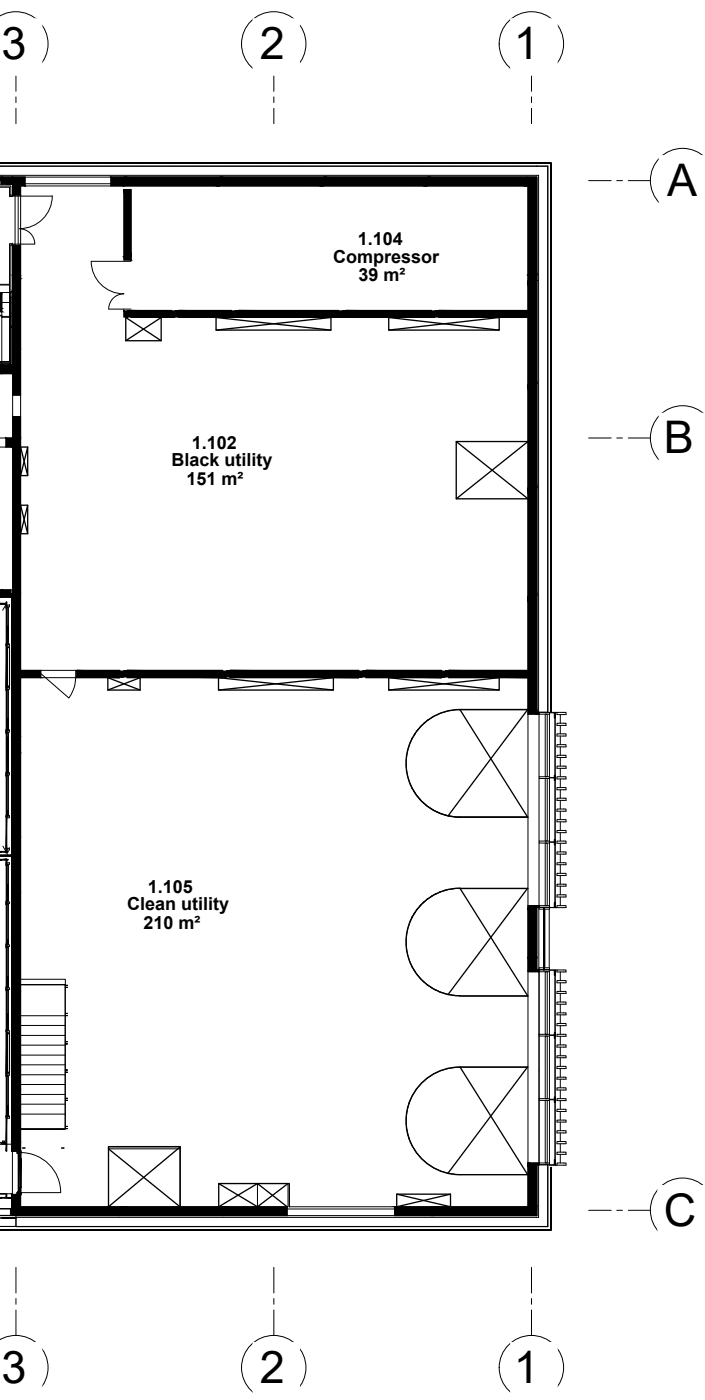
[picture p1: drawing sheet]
<svg xmlns="http://www.w3.org/2000/svg" width="135mm" height="268mm" viewBox="0 0 135 268" stroke-linecap="round" stroke-linejoin="round" font-family="sans-serif">
<defs><g id="words">
<g font-size="8.6">
<text x=".3" y="11.3">3</text>
<text x="49.7" y="11.3">2</text>
<text x="98.3" y="11.3">1</text>
<text x="127.6" y="37.5">A</text>
<text x="127" y="86.8">B</text>
<text x="127" y="234.7">C</text>
<text x=".3" y="264.8">3</text>
<text x="49.7" y="264.8">2</text>
<text x="98.3" y="264.8">1</text>
</g>
<g font-size="3.4">
<text x="68.4" y="46.9">1.104</text>
<text x="63.7" y="50.3">Compressor</text>
<text x="68.5" y="53.9">39 m²</text>
<text x="32.8" y="89.3">Black utility</text>
<text x="36.7" y="85.9">1.102</text>
<text x="35.6" y="92.8">151 m²</text>
<text x="28.2" y="170.9">1.105</text>
<text x="24.3" y="174.3">Clean utility</text>
<text x="27.4" y="177.9">210 m²</text>
</g>
</g></defs>
<!-- layer: A-WALL-PATT -->
<g fill="#000" stroke="#000" stroke-width=".19">
<path d="M.3 233.2h2.8z"/>
<path d="M23.7 36.3l1.4 12.9v-12.9zM23.7 36.3l1.4 12.9h-1.4z"/>
<path d="M23.7 59.5l.6 1.2v-1.2zM23.7 59.5l.6 1.2h-.6z"/>
<path d="M23.7 49.2l1.4 .6v-.6zM23.7 49.2l1.4 .6h-1.4z"/>
<path d="M25.1 59.4l7.7 .1zM25.1 59.4l7.7 .1z"/>
<path d="M24.4 59.5l9 1.2v-1.2zM24.4 59.5l9 1.2h-9z"/>
<path d="M34.2 59.4l10 .1zM34.2 59.4l10 .1z"/>
<path d="M33.5 59.5l11.4 1.2v-1.2zM33.5 59.5l11.4 1.2h-11.4z"/>
<path d="M45.6 59.4l19.2 .1zM45.6 59.4l19.2 .1z"/>
<path d="M45 59.5l20.4 1.2v-1.2zM45 59.5l20.4 1.2h-20.4z"/>
<path d="M66.1 59.4l16.4 .1zM66.1 59.4l16.4 .1z"/>
<path d="M65.5 59.5l17.7 1.2v-1.2zM65.5 59.5l17.7 1.2h-17.7z"/>
<path d="M83.9 59.4l17.1 .1zM83.9 59.4l17.1 .1z"/>
<path d="M83.2 59.5l17.8 1.2v-1.2zM83.2 59.5l17.8 1.2h-17.8z"/>
<path d="M25.1 60.7l7.7 .1zM25.1 60.7l7.7 .1z"/>
<path d="M34.2 60.7l10 .1zM34.2 60.7l10 .1z"/>
<path d="M45 60.7h19.8zM45 60.7h20.4z"/>
<path d="M45.6 60.7l19.2 .1zM45.6 60.7l19.2 .1z"/>
<path d="M65.5 60.7h17zM65.5 60.7h17.7z"/>
<path d="M66.1 60.7l16.4 .1zM66.1 60.7l16.4 .1z"/>
<path d="M83.9 60.7l17.1 .1zM83.9 60.7l17.1 .1z"/>
<path d="M3.9 128.4l3.9 1.4v-1.4zM3.9 128.4l3.9 1.4h-3.9z"/>
<path d="M14.7 128.4l8.2 .1v-.1zM14.7 128.4l8.2 .1h-8.2z"/>
<path d="M14.7 129.6l8.2 .2v-.2zM14.7 129.6l8.2 .2h-8.2z"/>
<path d="M14.7 128.5l8.9 1.1v-1.1zM14.7 128.5l8.9 1.1h-8.9z"/>
<path d="M24.3 128.4l18.3 .1v-.1zM24.3 128.4l18.3 .1h-18.3z"/>
<path d="M24.3 129.6l18.3 .2v-.2zM24.3 129.6l18.3 .2h-18.3z"/>
<path d="M23.6 128.5l19.7 1.1v-1.1zM23.6 128.5l19.7 1.1h-19.7z"/>
<path d="M44 128.4l24.6 .1v-.1zM44 128.4l24.6 .1h-24.6z"/>
<path d="M44 129.6l24.6 .2v-.2zM44 129.6l24.6 .2h-24.6z"/>
<path d="M43.3 128.5l26 1.1v-1.1zM43.3 128.5l26 1.1h-26z"/>
<path d="M70 128.4l14.5 .1v-.1zM70 128.4l14.5 .1h-14.5z"/>
<path d="M70 129.6l14.5 .2v-.2zM70 129.6l14.5 .2h-14.5z"/>
<path d="M69.3 128.5l15.8 1.1v-1.1zM69.3 128.5l15.8 1.1h-15.8z"/>
<path d="M85.8 128.4l15.2 .1v-.1zM85.8 128.4l15.2 .1h-15.2z"/>
<path d="M85.2 128.5l15.8 1.1v-1.1zM85.2 128.5l15.8 1.1h-15.8z"/>
<path d="M85.8 129.6l15.2 .2v-.2zM85.8 129.6l15.2 .2h-15.2z"/>
<path d="M101 136.4l2.1 .3v-.3zM101 136.4l2.1 .3h-2.1z"/>
<path d="M101 173.4l2.1 .3v-.3zM101 173.4l2.1 .3h-2.1z"/>
<path d="M101 185.7l2.1 .4v-.4zM101 185.7l2.1 .4h-2.1z"/>
<path d="M101 222.7l2.1 .3v-.3zM101 222.7l2.1 .3h-2.1z"/>
</g>
<!-- layer: A-WALL -->
<g fill="none" stroke="#000" stroke-width=".19">
<path d="M-.1 31.8h104.9v104.6h-2.1v-102.5h-102.7M0 31.8h104.7v104.6M0 33.6h103v102.8M101 136.7h2.1M103.1 148.7v-12.3h-2.1v37.3h2.1v-12.3M103.1 149.1v11.9M101 173.4h2.1M101 186.1h2.1M0 234.8h3.1zM0 233.2h3.1v1.6M0 233.2h3.1M101 222.7h2.1"/>
<path d="M102.7 223v9.7h-99.6v2.2h101.7v-11.9h-3.8v-37.3h2.1v37.3M103 223v10.1h-99.9M104.7 223v11.8h-101.6"/>
</g>
<!-- layer: A-GENM -->
<g fill="none" stroke="#000" stroke-width=".19">
<path d="M2.4 75.7h1.5v4.1h-1.5zM0 83.9h1.1v1.7h-1.2M105.1 136.4h.9v1.1v-1h-.9M106.1 136.4l.1 1.1zM106.1 137.5v10.9M106.5 136.4h1.8v.4h-1.8zM106.5 138.5h1.8v.4h-1.8zM106.5 136.4h-.3v37.4M107.1 136.8v1.7M107.1 138.9v1.6M105.1 148.9h.9v-.5v1v-.5h-.9M106.1 148.4l.1 1z"/>
<path d="M106.1 149.4v11.3M106.5 140.5h1.8v.4h-1.8zM106.5 142.6h1.8v.4h-1.8zM106.5 144.6h1.8v.4h-1.8zM106.5 146.7h1.8v.4h-1.8zM106.5 148.7h1.8v.4h-1.8zM106.5 150.8h1.8v.4h-1.8zM106.5 152.8h1.8v.4h-1.8zM106.5 154.9h1.8v.4h-1.8zM106.5 156.9h1.8v.5h-1.8zM106.5 159h1.8v.4h-1.8zM107.1 140.9v1.7"/>
<path d="M107.1 143v1.6M107.1 145v1.7M107.1 147.1v1.6M107.1 149.1v1.7M107.1 151.2v1.6M107.1 153.2v1.7M107.1 155.3v1.6M107.1 157.4v1.6M107.1 159.4v1.6M105.1 173.7h.9v-.9v1h-.9M105.1 161.2h.9v-.5v1.1v-.6h-.9M106.1 160.7l.1 1.1z"/>
<path d="M106.1 172.8l.1 1zM106.1 161.8v11M106.2 173.8h.3M106.5 161h1.8v.5h-1.8zM106.5 163.1h1.8v.4h-1.8zM106.5 165.2h1.8v.4h-1.8zM106.5 167.2h1.8v.4h-1.8zM106.5 169.3h1.8v.4h-1.8zM106.5 171.3h1.8v.4h-1.8zM106.5 173.4h1.8v.4h-1.8zM107.1 161.5v1.6M107.1 163.5v1.7"/>
<path d="M107.1 165.6v1.6M107.1 167.6v1.7M107.1 169.7v1.6M107.1 171.7v1.7M105.1 185.7h.9v1v-.9zM105.1 198.2h.9v-.5v1.1v-.6h-.9M106.1 185.7l.1 1zM106.1 197.7l.1 1.1zM106.1 186.7v11M106.1 198.8v11.2M106.5 189.8h1.8v.4h-1.8zM106.5 191.9h1.8v.4h-1.8z"/>
<path d="M106.5 193.9h1.8v.4h-1.8zM106.5 196h1.8v.4h-1.8zM106.5 198h1.8v.4h-1.8zM106.5 185.7h1.8v.4h-1.8zM106.5 187.7h1.8v.5h-1.8zM106.5 185.7h-.3v37.4M107.1 186.1v1.6M107.1 188.2v1.6M107.1 190.2v1.7M107.1 192.3v1.6M107.1 194.3v1.7M107.1 196.4v1.6"/>
<path d="M107.1 198.4v1.7M-.1 219.1h1.3M0 219h.3M.3 218.8h.6v.2h-.6zM.5 218.7v.1M.5 218.8v-.3l.1 .3M.6 218.5h.3v.3h-.3zM.6 219h.6M.9 218.7v.1M1.2 219h.1M105.1 210.5h.9v-.5v1.1v-.5h-.9M106.1 210l.1 1.1z"/>
<path d="M106.1 211.1v10.9M106.5 200.1h1.8v.4h-1.8zM106.5 202.1h1.8v.4h-1.8zM106.5 204.2h1.8v.4h-1.8zM106.5 206.2h1.8v.4h-1.8zM106.5 208.3h1.8v.4h-1.8zM106.5 210.4h1.8v.3h-1.8zM106.5 212.4h1.8v.4h-1.8zM106.5 214.5h1.8v.3h-1.8zM106.5 216.5h1.8v.4h-1.8zM106.5 218.6h1.8v.4h-1.8zM107.1 200.5v1.6"/>
<path d="M107.1 202.5v1.7M107.1 204.6v1.6M107.1 206.6v1.7M107.1 208.7v1.7M107.1 210.7v1.7M107.1 212.8v1.7M107.1 214.8v1.7M107.1 216.9v1.7M107.1 219v1.6M-.1 228.6h1.2zM105 223l1 .1v-1.1v1h-.9M106.1 222l.1 1.1z"/>
<path d="M106.2 223.1h.3M106.5 220.6h1.8v.4h-1.8zM106.5 222.7h1.8v.4h-1.8zM107.1 221v1.7"/>
</g>
<!-- layer: A-GLAZ-CWMG -->
<g fill="none" stroke="#000" stroke-width=".19">
<path d="M1.3 115.9v.3M1.3 116.2h.1M1.3 115.9h.1M1.3 115.9h.5M1.3 116.2h.5M1.8 115.9h.1M1.8 116.2h.1M1.8 115.9v.3M1.3 123.4v.3M1.3 131.7v.2M1.3 139.9v.2M1.3 123.7h.1"/>
<path d="M1.3 123.4h.1M1.3 131.9h.1M1.3 131.7h.1M1.3 139.9h.1M1.3 123.4h.5M1.3 123.7h.5M1.3 131.6h.5M1.3 132h.5M1.3 139.8h.5M1.8 123.4h.1M1.8 123.7h.1M1.8 131.7h.1"/>
<path d="M1.8 131.9h.1M1.8 139.9h.1M1.8 123.4v.3M1.8 131.7v.2M1.8 139.9v.2M103.1 136.4h2v.3h-2zM105.1 136.7v12M1.3 148.1v.2M1.3 156.3v.2M1.3 140.1h.1M1.3 148.3h.1M1.3 148.1h.1"/>
<path d="M1.3 156.5h.1M1.3 156.3h.1M1.3 140.2h.5M1.3 148h.5M1.3 148.4h.5M1.3 156.3h.5M1.3 156.6h.5M1.8 140.1h.1M1.8 148.1h.1M1.8 148.3h.1M1.8 156.3h.1M1.8 156.5h.1"/>
<path d="M1.8 148.1v.2M1.8 156.3v.2M103.1 148.7h2v.4h-2zM105.1 149.1v11.9M1.3 162.5v.2M1.3 165.2v.3M1.3 172.7v.3M1.3 172.7h.5M1.3 173h.1M1.3 172.7h.1M1.3 165.2h.5M1.3 165.5h.5"/>
<path d="M1.3 165.2h.1M1.3 162.7h.1M1.3 162.5h.1M1.3 173h.5M1.3 162.4h.5M1.3 162.8h.5M1.8 173h.1M1.8 162.5h.1M1.8 162.7h.1M1.8 162.5v.2M1.8 165.2v.3M1.8 172.7v.3"/>
<path d="M103 173.7v12M103.1 173.4h2v.3h-2zM103.1 161h2v.4h-2zM103.1 173.7h2v.4h-2zM105 174.1v11.2M105.1 161.4v12M1.3 180.9v.3M1.3 189.1v.3M1.3 197.4v.3M1.3 180.9h.5M1.3 181.2h.5M1.3 180.9h.1"/>
<path d="M1.3 189.1h.5M1.3 189.4h.5M1.3 189.1h.1M1.3 197.4h.5M1.3 197.7h.5M1.3 197.4h.1M1.8 180.9v.3M1.8 189.1v.3M1.8 197.4v.3M103.1 185.7h2v.4h-2zM103.1 198h2v.4h-2zM103.1 185.3h2v.3h-2z"/>
<path d="M103.1 186.1v11.9M103.1 198.4v12M105 185.6v.1M105.1 186.1v11.9M105.1 198.4v12M1.3 205.6v.3M1.3 213.8v.3M1.3 205.9h.5M1.3 205.6h.1M1.3 214.1h.1M1.3 213.8h.1M1.3 205.6h.5"/>
<path d="M1.3 213.8h.5M1.3 214.1h.5M1.8 205.6h.1M1.8 213.8h.1M1.8 214.1h.1M1.8 205.6v.3M1.8 213.8v.3M103.1 210.4h2v.3h-2zM103.1 210.7v12M105.1 210.7v12M103.1 222.7h2v.3h-2z"/>
</g>
<!-- layer: A-GLAZ-CURT -->
<g fill="none" stroke="#000" stroke-width=".19">
<path d="M-.1 31.1h105.4v.1h-1.6v-.1v.1h-2.1v-.1v.1h-2v-.1M3.1 31.1v.1h-2.1v-.1v.1h-1.1M3.1 31.1v.1h2v-.1v.1h2.1v-.1M7.2 31.1v.1h2v-.1v.1h2.1v-.1v.1h2v-.1v.1h2.1v-.1M15.4 31.1v.1h2v-.1v.1h2.1v-.1M19.5 31.1v.1h2.1v-.1v.1h2v-.1M23.6 31.1v.1h2.1v-.1v.1h2v-.1M27.7 31.1v.1h2.1v-.1v.1h2v-.1M31.8 31.1v.1h2.1v-.1M33.9 31.1v.1h2v-.1M35.9 31.1v.1h2.1v-.1M38 31.1v.1h2v-.1"/>
<path d="M40.1 31.1v.1h2v-.1M42.1 31.1v.1h2v-.1M44.2 31.1v.1h2v-.1M46.2 31.1v.1h2l.1-.1v.1h2v-.1M50.3 31.1v.1h2l.1-.1v.1h2v-.1M54.4 31.1v.1h2v-.1M56.5 31.1v.1h2v-.1M58.6 31.1v.1h1.9v-.1M60.6 31.1v.1h2v-.1M62.7 31.1v.1h1.9v-.1M64.7 31.1v.1h2l.1-.1v.1h2v-.1M68.8 31.1v.1h2v-.1"/>
<path d="M70.9 31.1v.1h2v-.1M72.9 31.1v.1h2v-.1M75 31.1v.1h2v-.1M77 31.1v.1h2v-.1M79.1 31.1v.1h2v-.1v.1h2v-.1M83.2 31.1v.1h2v-.1v.1h2.1v-.1M87.3 31.1v.1h2v-.1v.1h2.1v-.1M91.4 31.1v.1h2v-.1v.1h2.1v-.1M95.5 31.1v.1h2v-.1v.1h2.1v-.1M105.5 32.5h-.2v-1.3h.2v105.1h-.2v-1.1h.2h-.2v-2h.2M105.5 32.6h-.2v2h.2h-.2v2h.2M105.5 36.7h-.2v2h.2h-.2v2h.2"/>
<path d="M105.5 40.8h-.2v2h.2h-.2v2h.2M105.5 44.9h-.2v2h.2h-.2v2h.2l-.2 .1v2h.2h-.2v2h.2M105.5 53.1h-.2v2h.2h-.2v2.1h.2M105.5 57.2h-.2v2h.2h-.2v2.1h.2M105.5 61.3h-.2v2h.2M105.5 63.4h-.2v2h.2M105.5 65.4h-.2v2h.2l-.2 .1v2h.2M105.5 69.5h-.2v2h.2M105.5 71.6h-.2v2h.2M105.5 73.6h-.2v2.1h.2M105.5 75.7h-.2v2h.2M105.5 77.7h-.2v2.1h.2"/>
<path d="M105.5 79.8h-.2v2h.2M105.5 81.8h-.2v2.1h.2M105.5 83.9h-.2v2h.2h-.2v2.1h.2M105.5 88h-.2v2h.2M105.5 90h-.2v2.1h.2M105.5 92.1h-.2v2h.2M105.5 94.2h-.2v2h.2M105.5 96.2h-.2v2h.2M105.5 98.3h-.2v2h.2M0 115.5h1.2v.2h-1.2M1.2 116.4l.1 15.4M1.2 116.4l.3-.1h-.3v7h.3"/>
<path d="M1.3 116l-.1-.7 .1 1h.2v7M1.3 116.1l-.1 .3M1.5 116.3l.1 7zM105.5 116.8h-.2v2h.2h-.2v2h.2M105.5 100.3h-.2v2h.2M105.5 102.4h-.2v2h.2h-.2v2h.2M105.5 106.5h-.2v2h.2M105.5 108.5h-.2v2h.2M105.5 110.6h-.2v2h.2M105.5 112.6h-.2v2.1h.2h-.2v2h.2M1.2 139.7h.3h-.2v.6M1.2 132.2l.1 7.8"/>
<path d="M1.2 132.2l.3-.1h-.3v7.6h.3M1.2 123.2l.3 .1h-.2v8.7h.2v7.7M1.3 131.4h.1M1.3 131.8l-.1 .4M1.4 124h.4v7.4h-.4zM1.4 124h-.1h.1M1.5 132l.1 7.7zM1.5 139.7h.1M1.5 123.3h.1M104.3 136.7h.4v12h-.4zM105.5 129.1h-.2v2h.2h-.2v2h.2M105.5 125h-.2v2h.2h-.2v2h.2"/>
<path d="M105.5 120.9h-.2v2h.2h-.2v2h.2M1.2 156.1l.3 .1h-.2l-.1 6.8 .1-6.5M1.2 147.9l.3 .1h-.2v.5h.2v7.7M1.2 140.4l.1 7.8M1.2 148.6l.1 7.8M1.2 148.6l.3-.1h-.3v7.7h.3M1.3 140l-.1 .4M1.3 148.3l-.1 .3M1.5 140.3l.1 7.7zM1.5 148h.1M1.5 140.3h-.3v7.7h.3M1.5 148.5l.1 7.7z"/>
<path d="M1.5 156.2h.1M1.5 140.3l-.3 .1M1.5 140.3v7.7M104.3 149.1h.4v11.9h-.4zM0 163l1.5 .1h-1.5M0 164.6h1.5h-1.5M1.2 172.5l.3 .1h-.2v.5h.2l-.3 .1M1.2 173.2l.1 7.9M1.2 165.7l.1 7.1M1.3 165.3l-.1-.6 .1 .9h.2l-.3 .1M1.3 172.9l-.1 .3M1.3 165.4l-.1 .3"/>
<path d="M1.5 173.1l.1 7.7zM1.5 173.1h.1M1.5 173.1h-.3v7.7h.3M1.5 165.6l.1 7zM1.5 172.6h.1M1.5 165.6h.1M1.5 165.6h-.3v7h.3M1.5 165.6v7M1.5 173.1v7.7M104 173.7v12zM104 173.7h.1v12h-.1zM104.1 174.1v11.2z"/>
<path d="M104.1 174.1h.1v11.2h-.1zM104.3 161.4h.4v12h-.4zM1.2 180.7l.3 .1h-.2v.6h.2h-.3M1.2 188.9l.3 .1h-.2v.6h.2l-.3 .1M1.2 181.4l.1 7.9M1.2 197.1l.3 .1h-.2v8.8h.2l-.3 .1M1.2 189.7l.1 7.8M1.3 197.5v8.2M1.3 181.1l-.1 .3M1.3 189.3l-.1 .4M1.4 197.9h.1M1.4 197.9h.4h-.4v7.4z"/>
<path d="M1.4 197.9v7.4zM1.4 197.9h-.1h.1M1.5 180.8h.1M1.5 181.4l.1 7.6zM1.5 189h.1M1.5 181.4h.1M1.5 181.4h-.3v7.6h.3M1.5 189.6l.1 7.6zM1.5 197.2h.1M1.5 189.6h.1M1.5 189.6h-.3v7.6h.3M1.5 181.4v7.6"/>
<path d="M1.5 189.6v7.6M1.8 197.9h.1M1.8 197.9v7.4M104.3 198.4h.4v12h-.4zM104.3 186.1h.4v11.9h-.4zM1.2 206.1l.1 7.8M1.3 205.7l-.1 .4M1.4 205.3h.1M1.4 205.3h.4h-.4M1.4 205.3h-.1h.1M1.5 206v7.7h-.2l-.1 6.7 .1-6.4M1.5 206l.1 7.7z"/>
<path d="M1.5 206h.1M1.5 206h-.3v7.7h.3l-.3-.1M1.8 205.3h.1M104.3 210.7h.4v12h-.4zM-.1 235.4h1.1v.1v-.1h2.1v.1M-.1 235.5h101.7v-.1h-2v.1M0 229.3h2.2l-2.2 .1M1.2 228.7l.1 .6zM3.1 235.5v-.1h2v.1v-.1h2.1v.1M7.2 235.5v-.1h2v.1v-.1h2.1v.1v-.1h2v.1v-.1h2.1v.1M15.4 235.5v-.1h2v.1v-.1h2.1v.1M19.5 235.5v-.1h2.1v.1v-.1h2v.1"/>
<path d="M23.6 235.5v-.1h2.1v.1v-.1h2v.1M27.7 235.5v-.1h2.1v.1v-.1h2v.1M31.8 235.5v-.1h2.1v.1M33.9 235.5v-.1h2v.1M35.9 235.5v-.1h2.1v.1M38 235.5v-.1h2v.1M40.1 235.5v-.1h2v.1M42.1 235.5v-.1h2v.1M44.2 235.5v-.1h2v.1M46.2 235.5v-.1h2v.1l.1-.1h2v.1M50.3 235.5v-.1h2v.1l.1-.1h2v.1M54.4 235.5v-.1h2v.1"/>
<path d="M56.5 235.5v-.1h2v.1M58.6 235.5v-.1h1.9v.1M60.6 235.5v-.1h2v.1M62.7 235.5v-.1h1.9v.1M64.7 235.5v-.1h2v.1l.1-.1h2v.1M68.8 235.5v-.1h2v.1M70.9 235.5v-.1h2v.1M72.9 235.5v-.1h2v.1M75 235.5v-.1h2v.1M77 235.5v-.1h2v.1M79.1 235.5v-.1h2v.1v-.1h2v.1M83.2 235.5v-.1h2v.1v-.1h2.1v.1"/>
<path d="M87.3 235.5v-.1h2v.1v-.1h2.1v.1M91.4 235.5v-.1h2v.1v-.1h2.1v.1M95.5 235.5v-.1h2v.1v-.1h2.1v.1M101.6 235.4h3.7v.1h-1.6v-.1v.1h-2.1zM105.5 225.6h-.2v-2.1h.2v12h-.2v-1.7h.2h-.2v-2h.2M105.5 225.6h-.2v2h.2h-.2v2.1h.2M105.5 229.7h-.2v2h.2"/>
</g>
<g fill="#000" stroke="#000" stroke-width=".19">
<path d="M1.5 137.5l.1 2.2zM1.5 119.8l.1 3.5zM1.5 141l.1 7zM1.5 155.1l.1 1.1zM1.5 169.2l.1 3.4zM1.5 179.8l.1 1zM1.5 186.9l.1 2.1zM1.5 194l.1 3.2zM1.5 211.6l.1 2.1zM-.1 229.3h.4zM.3 229.3h1.9z"/>
<path d="M-.1 31.1l.4 .1v-.1zM-.1 31.1l.4 .1h-.4z"/>
<path d="M.3 31.1l.7 .1v-.1zM.3 31.1l.7 .1h-.7z"/>
<path d="M1 31.1l2.1 .1v-.1zM1 31.1l2.1 .1h-2.1z"/>
<path d="M3.1 31.1l2 .1v-.1zM3.1 31.1l2 .1h-2z"/>
<path d="M5.1 31.1l2.1 .1v-.1zM5.1 31.1l2.1 .1h-2.1z"/>
<path d="M7.2 31.1l2 .1v-.1zM7.2 31.1l2 .1h-2z"/>
<path d="M9.2 31.1l2.1 .1v-.1zM9.2 31.1l2.1 .1h-2.1z"/>
<path d="M11.3 31.1l2 .1v-.1zM11.3 31.1l2 .1h-2z"/>
<path d="M13.3 31.1l2.1 .1v-.1zM13.3 31.1l2.1 .1h-2.1z"/>
<path d="M15.4 31.1l2 .1v-.1zM15.4 31.1l2 .1h-2z"/>
<path d="M17.4 31.1l2.1 .1v-.1zM17.4 31.1l2.1 .1h-2.1z"/>
<path d="M19.5 31.1l2.1 .1v-.1zM19.5 31.1l2.1 .1h-2.1z"/>
<path d="M21.6 31.1l2 .1v-.1zM21.6 31.1l2 .1h-2z"/>
<path d="M23.6 31.1l2.1 .1v-.1zM23.6 31.1l2.1 .1h-2.1z"/>
<path d="M25.7 31.1l2 .1v-.1zM25.7 31.1l2 .1h-2z"/>
<path d="M27.7 31.1l2.1 .1v-.1zM27.7 31.1l2.1 .1h-2.1z"/>
<path d="M29.8 31.1l2 .1v-.1zM29.8 31.1l2 .1h-2z"/>
<path d="M31.8 31.1l2.1 .1v-.1zM31.8 31.1l2.1 .1h-2.1z"/>
<path d="M33.9 31.1l2 .1v-.1zM33.9 31.1l2 .1h-2z"/>
<path d="M35.9 31.1l2.1 .1v-.1zM35.9 31.1l2.1 .1h-2.1z"/>
<path d="M38 31.1l2 .1v-.1zM38 31.1l2 .1h-2z"/>
<path d="M40.1 31.1l2 .1v-.1zM40.1 31.1l2 .1h-2z"/>
<path d="M42.1 31.1l2 .1v-.1zM42.1 31.1l2 .1h-2z"/>
<path d="M44.2 31.1l2 .1v-.1zM44.2 31.1l2 .1h-2z"/>
<path d="M46.2 31.1l2 .1v-.1zM46.2 31.1l2 .1h-2z"/>
<path d="M48.3 31.1l2 .1v-.1zM48.3 31.1l2 .1h-2z"/>
<path d="M50.3 31.1l2 .1v-.1zM50.3 31.1l2 .1h-2z"/>
<path d="M52.4 31.1l2 .1v-.1zM52.4 31.1l2 .1h-2z"/>
<path d="M54.4 31.1l2 .1v-.1zM54.4 31.1l2 .1h-2z"/>
<path d="M56.5 31.1l2 .1v-.1zM56.5 31.1l2 .1h-2z"/>
<path d="M58.6 31.1l1.9 .1v-.1zM58.6 31.1l1.9 .1h-1.9z"/>
<path d="M60.6 31.1l2 .1v-.1zM60.6 31.1l2 .1h-2z"/>
<path d="M62.7 31.1l1.9 .1v-.1zM62.7 31.1l1.9 .1h-1.9z"/>
<path d="M64.7 31.1l2 .1v-.1zM64.7 31.1l2 .1h-2z"/>
<path d="M66.8 31.1l2 .1v-.1zM66.8 31.1l2 .1h-2z"/>
<path d="M68.8 31.1l2 .1v-.1zM68.8 31.1l2 .1h-2z"/>
<path d="M70.9 31.1l2 .1v-.1zM70.9 31.1l2 .1h-2z"/>
<path d="M72.9 31.1l2 .1v-.1zM72.9 31.1l2 .1h-2z"/>
<path d="M75 31.1l2 .1v-.1zM75 31.1l2 .1h-2z"/>
<path d="M77 31.1l2 .1v-.1zM77 31.1l2 .1h-2z"/>
<path d="M79.1 31.1l2 .1v-.1zM79.1 31.1l2 .1h-2z"/>
<path d="M81.1 31.1l2 .1v-.1zM81.1 31.1l2 .1h-2z"/>
<path d="M83.2 31.1l2 .1v-.1zM83.2 31.1l2 .1h-2z"/>
<path d="M85.2 31.1l2.1 .1v-.1zM85.2 31.1l2.1 .1h-2.1z"/>
<path d="M87.3 31.1l2 .1v-.1zM87.3 31.1l2 .1h-2z"/>
<path d="M89.3 31.1l2.1 .1v-.1zM89.3 31.1l2.1 .1h-2.1z"/>
<path d="M91.4 31.1l2 .1v-.1zM91.4 31.1l2 .1h-2z"/>
<path d="M93.4 31.1l2.1 .1v-.1zM93.4 31.1l2.1 .1h-2.1z"/>
<path d="M95.5 31.1l2 .1v-.1zM95.5 31.1l2 .1h-2z"/>
<path d="M97.5 31.1l2.1 .1v-.1zM97.5 31.1l2.1 .1h-2.1z"/>
<path d="M99.6 31.1l2 .1v-.1zM99.6 31.1l2 .1h-2z"/>
<path d="M101.6 31.1l2.1 .1v-.1zM101.6 31.1l2.1 .1h-2.1z"/>
<path d="M103.7 31.1l1.6 .1v-.1zM103.7 31.1l1.6 .1h-1.6z"/>
<path d="M105.3 31.2l.2 1.3v-1.3zM105.3 31.2l.2 1.3h-.2z"/>
<path d="M105.3 32.6l.2 .6v-.6zM105.3 32.6l.2 .6h-.2z"/>
<path d="M105.3 33.2l.2 1.4v-1.4zM105.3 33.2l.2 1.4h-.2z"/>
<path d="M105.3 34.6l.2 .7v-.7zM105.3 34.6l.2 .7h-.2z"/>
<path d="M105.3 35.3l.2 1.3v-1.3zM105.3 35.3l.2 1.3h-.2z"/>
<path d="M105.3 36.7l.2 .6v-.6zM105.3 36.7l.2 .6h-.2z"/>
<path d="M105.3 37.3l.2 1.4v-1.4zM105.3 37.3l.2 1.4h-.2z"/>
<path d="M105.3 38.7l.2 .7v-.7zM105.3 38.7l.2 .7h-.2z"/>
<path d="M105.3 39.4l.2 1.3v-1.3zM105.3 39.4l.2 1.3h-.2z"/>
<path d="M105.3 40.8l.2 .6v-.6zM105.3 40.8l.2 .6h-.2z"/>
<path d="M105.3 41.4l.2 1.4v-1.4zM105.3 41.4l.2 1.4h-.2z"/>
<path d="M105.3 42.8l.2 .7v-.7zM105.3 42.8l.2 .7h-.2z"/>
<path d="M105.3 43.5l.2 1.3v-1.3zM105.3 43.5l.2 1.3h-.2z"/>
<path d="M105.3 44.9l.2 .7v-.7zM105.3 44.9l.2 .7h-.2z"/>
<path d="M105.3 45.6l.2 1.3v-1.3zM105.3 45.6l.2 1.3h-.2z"/>
<path d="M105.3 46.9l.2 .7v-.7zM105.3 46.9l.2 .7h-.2z"/>
<path d="M105.3 47.6l.2 1.3v-1.3zM105.3 47.6l.2 1.3h-.2z"/>
<path d="M105.3 49l.2 .7v-.7zM105.3 49l.2 .7h-.2z"/>
<path d="M105.3 49.7l.2 1.3v-1.3zM105.3 49.7l.2 1.3h-.2z"/>
<path d="M105.3 51l.2 .7v-.7zM105.3 51l.2 .7h-.2z"/>
<path d="M105.3 51.7l.2 1.3v-1.3zM105.3 51.7l.2 1.3h-.2z"/>
<path d="M105.3 53.1l.2 .7v-.7zM105.3 53.1l.2 .7h-.2z"/>
<path d="M105.3 53.8l.2 1.3v-1.3zM105.3 53.8l.2 1.3h-.2z"/>
<path d="M105.3 55.1l.2 .7v-.7zM105.3 55.1l.2 .7h-.2z"/>
<path d="M105.3 55.8l.2 1.4v-1.4zM105.3 55.8l.2 1.4h-.2z"/>
<path d="M105.3 57.2l.2 .7v-.7zM105.3 57.2l.2 .7h-.2z"/>
<path d="M105.3 57.9l.2 1.3v-1.3zM105.3 57.9l.2 1.3h-.2z"/>
<path d="M105.3 59.2l.2 .7v-.7zM105.3 59.2l.2 .7h-.2z"/>
<path d="M105.3 59.9l.2 1.4v-1.4zM105.3 59.9l.2 1.4h-.2z"/>
<path d="M105.3 61.3l.2 .7v-.7zM105.3 61.3l.2 .7h-.2z"/>
<path d="M105.3 62l.2 1.3v-1.3zM105.3 62l.2 1.3h-.2z"/>
<path d="M105.3 63.4l.2 .6v-.6zM105.3 63.4l.2 .6h-.2z"/>
<path d="M105.3 64l.2 1.4v-1.4zM105.3 64l.2 1.4h-.2z"/>
<path d="M105.3 65.4l.2 .7v-.7zM105.3 65.4l.2 .7h-.2z"/>
<path d="M105.3 66.1l.2 1.3v-1.3zM105.3 66.1l.2 1.3h-.2z"/>
<path d="M105.3 67.5l.2 .6v-.6zM105.3 67.5l.2 .6h-.2z"/>
<path d="M105.3 68.1l.2 1.4v-1.4zM105.3 68.1l.2 1.4h-.2z"/>
<path d="M105.3 69.5l.2 .7v-.7zM105.3 69.5l.2 .7h-.2z"/>
<path d="M105.3 70.2l.2 1.3v-1.3zM105.3 70.2l.2 1.3h-.2z"/>
<path d="M105.3 71.6l.2 .7v-.7zM105.3 71.6l.2 .7h-.2z"/>
<path d="M105.3 72.3l.2 1.3v-1.3zM105.3 72.3l.2 1.3h-.2z"/>
<path d="M105.3 73.6l.2 .7v-.7zM105.3 73.6l.2 .7h-.2z"/>
<path d="M105.3 74.3l.2 1.4v-1.4zM105.3 74.3l.2 1.4h-.2z"/>
<path d="M105.3 75.7l.2 .7v-.7zM105.3 75.7l.2 .7h-.2z"/>
<path d="M105.3 76.4l.2 1.3v-1.3zM105.3 76.4l.2 1.3h-.2z"/>
<path d="M105.3 77.7l.2 .7v-.7zM105.3 77.7l.2 .7h-.2z"/>
<path d="M105.3 78.4l.2 1.4v-1.4zM105.3 78.4l.2 1.4h-.2z"/>
<path d="M105.3 79.8l.2 .7v-.7zM105.3 79.8l.2 .7h-.2z"/>
<path d="M105.3 80.5l.2 1.3v-1.3zM105.3 80.5l.2 1.3h-.2z"/>
<path d="M105.3 81.8l.2 .7v-.7zM105.3 81.8l.2 .7h-.2z"/>
<path d="M105.3 82.5l.2 1.4v-1.4zM105.3 82.5l.2 1.4h-.2z"/>
<path d="M105.3 83.9l.2 .7v-.7zM105.3 83.9l.2 .7h-.2z"/>
<path d="M105.3 84.6l.2 1.3v-1.3zM105.3 84.6l.2 1.3h-.2z"/>
<path d="M105.3 85.9l.2 .7v-.7zM105.3 85.9l.2 .7h-.2z"/>
<path d="M105.3 86.6l.2 1.4v-1.4zM105.3 86.6l.2 1.4h-.2z"/>
<path d="M105.3 88l.2 .7v-.7zM105.3 88l.2 .7h-.2z"/>
<path d="M105.3 88.7l.2 1.3v-1.3zM105.3 88.7l.2 1.3h-.2z"/>
<path d="M105.3 90l.2 .7v-.7zM105.3 90l.2 .7h-.2z"/>
<path d="M105.3 90.7l.2 1.4v-1.4zM105.3 90.7l.2 1.4h-.2z"/>
<path d="M105.3 92.1l.2 .7v-.7zM105.3 92.1l.2 .7h-.2z"/>
<path d="M105.3 92.8l.2 1.3v-1.3zM105.3 92.8l.2 1.3h-.2z"/>
<path d="M105.3 94.2l.2 .6v-.6zM105.3 94.2l.2 .6h-.2z"/>
<path d="M105.3 94.8l.2 1.4v-1.4zM105.3 94.8l.2 1.4h-.2z"/>
<path d="M105.3 96.2l.2 .7v-.7zM105.3 96.2l.2 .7h-.2z"/>
<path d="M105.3 96.9l.2 1.3v-1.3zM105.3 96.9l.2 1.3h-.2z"/>
<path d="M105.3 98.3l.2 .6v-.6zM105.3 98.3l.2 .6h-.2z"/>
<path d="M105.3 98.9l.2 1.4v-1.4zM105.3 98.9l.2 1.4h-.2z"/>
<path d="M-.1 115.5v.2h.4zM-.1 115.5h.4v.2z"/>
<path d="M.3 115.5v.2h.9zM.3 115.5h.9v.2z"/>
<path d="M1.2 116.1v.3zM1.2 116.1v.3z"/>
<path d="M1.3 115.3l-.1 .7zM1.2 115.3v.7z"/>
<path d="M1.3 116.1l-.1 .2zM1.2 116.1v.2z"/>
<path d="M105.3 118.8l.2 2v-2zM105.3 118.8l.2 2h-.2z"/>
<path d="M105.3 100.3l.2 .7v-.7zM105.3 100.3l.2 .7h-.2z"/>
<path d="M105.3 101l.2 1.3v-1.3zM105.3 101l.2 1.3h-.2z"/>
<path d="M105.3 102.4l.2 .6v-.6zM105.3 102.4l.2 .6h-.2z"/>
<path d="M105.3 103l.2 1.4v-1.4zM105.3 103l.2 1.4h-.2z"/>
<path d="M105.3 104.4l.2 .7v-.7zM105.3 104.4l.2 .7h-.2z"/>
<path d="M105.3 105.1l.2 1.3v-1.3zM105.3 105.1l.2 1.3h-.2z"/>
<path d="M105.3 106.5l.2 .6v-.6zM105.3 106.5l.2 .6h-.2z"/>
<path d="M105.3 107.1l.2 1.4v-1.4zM105.3 107.1l.2 1.4h-.2z"/>
<path d="M105.3 108.5l.2 .7v-.7zM105.3 108.5l.2 .7h-.2z"/>
<path d="M105.3 109.2l.2 1.3v-1.3zM105.3 109.2l.2 1.3h-.2z"/>
<path d="M105.3 110.6l.2 .7v-.7zM105.3 110.6l.2 .7h-.2z"/>
<path d="M105.3 111.3l.2 1.3v-1.3zM105.3 111.3l.2 1.3h-.2z"/>
<path d="M105.3 112.6l.2 .7v-.7zM105.3 112.6l.2 .7h-.2z"/>
<path d="M105.3 113.3l.2 1.4v-1.4zM105.3 113.3l.2 1.4h-.2z"/>
<path d="M105.3 114.7l.2 .7v-.7zM105.3 114.7l.2 .7h-.2z"/>
<path d="M105.3 115.4l.2 1.3v-1.3zM105.3 115.4l.2 1.3h-.2z"/>
<path d="M105.3 116.8l.2 .6v-.6zM105.3 116.8l.2 .6h-.2z"/>
<path d="M105.3 117.4l.2 1.4v-1.4zM105.3 117.4l.2 1.4h-.2z"/>
<path d="M1.2 139.7v.3zM1.2 139.7v.3z"/>
<path d="M1.2 131.8v.4zM1.2 131.8v.4z"/>
<path d="M1.2 123.2v.4zM1.2 123.2v.4z"/>
<path d="M1.3 123.6l-.1 8.2zM1.2 123.6v8.2z"/>
<path d="M1.3 139.7l-.1 .3zM1.2 139.7v.3z"/>
<path d="M1.3 131.8l-.1 .3zM1.2 131.8v.3z"/>
<path d="M1.3 123.3l-.1 .3zM1.2 123.3v.3z"/>
<path d="M105.3 135.2l.2 1.1v-1.1zM105.3 135.2l.2 1.1h-.2z"/>
<path d="M105.3 133.2l.2 2v-2zM105.3 133.2l.2 2h-.2z"/>
<path d="M105.3 131.1l.2 2v-2zM105.3 131.1l.2 2h-.2z"/>
<path d="M105.3 129.1l.2 2v-2zM105.3 129.1l.2 2h-.2z"/>
<path d="M105.3 127l.2 2v-2zM105.3 127l.2 2h-.2z"/>
<path d="M105.3 125l.2 2v-2zM105.3 125l.2 2h-.2z"/>
<path d="M105.3 122.9l.2 2v-2zM105.3 122.9l.2 2h-.2z"/>
<path d="M105.3 120.9l.2 2v-2zM105.3 120.9l.2 2h-.2z"/>
<path d="M1.2 147.9v.3zM1.2 147.9v.3z"/>
<path d="M1.2 140v.4zM1.2 140v.4z"/>
<path d="M1.2 156.1v.3zM1.2 156.1v.3z"/>
<path d="M1.2 148.3v.3zM1.2 148.3v.3z"/>
<path d="M1.3 148l-.1 .2zM1.2 148v.2z"/>
<path d="M1.3 140l-.1 .3zM1.2 140v.3z"/>
<path d="M1.3 156.2l-.1 .2zM1.2 156.2v.2z"/>
<path d="M1.3 148.3l-.1 .2zM1.2 148.3v.2z"/>
<path d="M-.1 164.6h.4zM-.1 164.6h.4z"/>
<path d="M-.1 163l.4 .1zM-.1 163l.4 .1z"/>
<path d="M.3 164.6h1.2zM.3 164.6h1.2z"/>
<path d="M1.2 172.9v.3zM1.2 172.9v.3z"/>
<path d="M1.2 172.5v.3zM1.2 172.5v.3z"/>
<path d="M1.2 165.4v.3zM1.2 165.4v.3z"/>
<path d="M1.3 156.5l-.1 6.1zM1.2 156.5v6.1z"/>
<path d="M1.3 164.7l-.1 .6zM1.2 164.7v.6z"/>
<path d="M1.3 172.9l-.1 .2zM1.2 172.9v.2z"/>
<path d="M1.3 162.6l-.1 .4zM1.2 162.6v.4z"/>
<path d="M1.3 172.6l-.1 .2zM1.2 172.6v.2z"/>
<path d="M1.3 165.4l-.1 .2zM1.2 165.4v.2z"/>
<path d="M.3 163l1.2 .1zM.3 163l1.2 .1z"/>
<path d="M1.2 180.7v.4zM1.2 180.7v.4z"/>
<path d="M1.2 188.9v.4zM1.2 188.9v.4z"/>
<path d="M1.2 181.1v.3zM1.2 181.1v.3z"/>
<path d="M1.2 197.1v.4zM1.2 197.1v.4z"/>
<path d="M1.2 189.3v.4zM1.2 189.3v.4z"/>
<path d="M1.3 180.8l-.1 .3zM1.2 180.8v.3z"/>
<path d="M1.3 189l-.1 .3zM1.2 189v.3z"/>
<path d="M1.3 181.1l-.1 .3zM1.2 181.1v.3z"/>
<path d="M1.3 197.2l-.1 .3zM1.2 197.2v.3z"/>
<path d="M1.3 189.3l-.1 .3zM1.2 189.3v.3z"/>
<path d="M1.2 213.6v.3zM1.2 213.6v.3z"/>
<path d="M1.2 205.7v.4zM1.2 205.7v.4z"/>
<path d="M1.3 197.5l-.1 8.2zM1.2 197.5v8.2z"/>
<path d="M1.3 214l-.1 5zM1.2 214v5z"/>
<path d="M1.3 213.7l-.1 .2zM1.2 213.7v.2z"/>
<path d="M1.3 205.7l-.1 .3zM1.2 205.7v.3z"/>
<path d="M-.1 235.4l.4 .1v-.1zM-.1 235.4l.4 .1h-.4z"/>
<path d="M-.1 229.3l.4 .1zM-.1 229.3l.4 .1z"/>
<path d="M.3 235.4l.7 .1v-.1zM.3 235.4l.7 .1h-.7z"/>
<path d="M1.3 219l-.1 1.4zM1.2 219v1.4z"/>
<path d="M1.3 228.7l-.1 .6zM1.2 228.7v.6z"/>
<path d="M.3 229.3l1.9 .1zM.3 229.3l1.9 .1z"/>
<path d="M1 235.4l2.1 .1v-.1zM1 235.4l2.1 .1h-2.1z"/>
<path d="M3.1 235.4l2 .1v-.1zM3.1 235.4l2 .1h-2z"/>
<path d="M5.1 235.4l2.1 .1v-.1zM5.1 235.4l2.1 .1h-2.1z"/>
<path d="M7.2 235.4l2 .1v-.1zM7.2 235.4l2 .1h-2z"/>
<path d="M9.2 235.4l2.1 .1v-.1zM9.2 235.4l2.1 .1h-2.1z"/>
<path d="M11.3 235.4l2 .1v-.1zM11.3 235.4l2 .1h-2z"/>
<path d="M13.3 235.4l2.1 .1v-.1zM13.3 235.4l2.1 .1h-2.1z"/>
<path d="M15.4 235.4l2 .1v-.1zM15.4 235.4l2 .1h-2z"/>
<path d="M17.4 235.4l2.1 .1v-.1zM17.4 235.4l2.1 .1h-2.1z"/>
<path d="M19.5 235.4l2.1 .1v-.1zM19.5 235.4l2.1 .1h-2.1z"/>
<path d="M21.6 235.4l2 .1v-.1zM21.6 235.4l2 .1h-2z"/>
<path d="M23.6 235.4l2.1 .1v-.1zM23.6 235.4l2.1 .1h-2.1z"/>
<path d="M25.7 235.4l2 .1v-.1zM25.7 235.4l2 .1h-2z"/>
<path d="M27.7 235.4l2.1 .1v-.1zM27.7 235.4l2.1 .1h-2.1z"/>
<path d="M29.8 235.4l2 .1v-.1zM29.8 235.4l2 .1h-2z"/>
<path d="M31.8 235.4l2.1 .1v-.1zM31.8 235.4l2.1 .1h-2.1z"/>
<path d="M33.9 235.4l2 .1v-.1zM33.9 235.4l2 .1h-2z"/>
<path d="M35.9 235.4l2.1 .1v-.1zM35.9 235.4l2.1 .1h-2.1z"/>
<path d="M38 235.4l2 .1v-.1zM38 235.4l2 .1h-2z"/>
<path d="M40.1 235.4l2 .1v-.1zM40.1 235.4l2 .1h-2z"/>
<path d="M42.1 235.4l2 .1v-.1zM42.1 235.4l2 .1h-2z"/>
<path d="M44.2 235.4l2 .1v-.1zM44.2 235.4l2 .1h-2z"/>
<path d="M46.2 235.4l2 .1v-.1zM46.2 235.4l2 .1h-2z"/>
<path d="M48.3 235.4l2 .1v-.1zM48.3 235.4l2 .1h-2z"/>
<path d="M50.3 235.4l2 .1v-.1zM50.3 235.4l2 .1h-2z"/>
<path d="M52.4 235.4l2 .1v-.1zM52.4 235.4l2 .1h-2z"/>
<path d="M54.4 235.4l2 .1v-.1zM54.4 235.4l2 .1h-2z"/>
<path d="M56.5 235.4l2 .1v-.1zM56.5 235.4l2 .1h-2z"/>
<path d="M58.6 235.4l1.9 .1v-.1zM58.6 235.4l1.9 .1h-1.9z"/>
<path d="M60.6 235.4l2 .1v-.1zM60.6 235.4l2 .1h-2z"/>
<path d="M62.7 235.4l1.9 .1v-.1zM62.7 235.4l1.9 .1h-1.9z"/>
<path d="M64.7 235.4l2 .1v-.1zM64.7 235.4l2 .1h-2z"/>
<path d="M66.8 235.4l2 .1v-.1zM66.8 235.4l2 .1h-2z"/>
<path d="M68.8 235.4l2 .1v-.1zM68.8 235.4l2 .1h-2z"/>
<path d="M70.9 235.4l2 .1v-.1zM70.9 235.4l2 .1h-2z"/>
<path d="M72.9 235.4l2 .1v-.1zM72.9 235.4l2 .1h-2z"/>
<path d="M75 235.4l2 .1v-.1zM75 235.4l2 .1h-2z"/>
<path d="M77 235.4l2 .1v-.1zM77 235.4l2 .1h-2z"/>
<path d="M79.1 235.4l2 .1v-.1zM79.1 235.4l2 .1h-2z"/>
<path d="M81.1 235.4l2 .1v-.1zM81.1 235.4l2 .1h-2z"/>
<path d="M83.2 235.4l2 .1v-.1zM83.2 235.4l2 .1h-2z"/>
<path d="M85.2 235.4l2.1 .1v-.1zM85.2 235.4l2.1 .1h-2.1z"/>
<path d="M87.3 235.4l2 .1v-.1zM87.3 235.4l2 .1h-2z"/>
<path d="M89.3 235.4l2.1 .1v-.1zM89.3 235.4l2.1 .1h-2.1z"/>
<path d="M91.4 235.4l2 .1v-.1zM91.4 235.4l2 .1h-2z"/>
<path d="M93.4 235.4l2.1 .1v-.1zM93.4 235.4l2.1 .1h-2.1z"/>
<path d="M95.5 235.4l2 .1v-.1zM95.5 235.4l2 .1h-2z"/>
<path d="M97.5 235.4l2.1 .1v-.1zM97.5 235.4l2.1 .1h-2.1z"/>
<path d="M99.6 235.4l2 .1v-.1zM99.6 235.4l2 .1h-2z"/>
<path d="M101.6 235.4l2.1 .1v-.1zM101.6 235.4l2.1 .1h-2.1z"/>
<path d="M103.7 235.4l1.6 .1v-.1zM103.7 235.4l1.6 .1h-1.6z"/>
<path d="M105.3 233.8l.2 1.7v-1.7zM105.3 233.8l.2 1.7h-.2z"/>
<path d="M105.3 223.5l.2 2.1v-2.1zM105.3 223.5l.2 2.1h-.2z"/>
<path d="M105.3 225.6l.2 2v-2zM105.3 225.6l.2 2h-.2z"/>
<path d="M105.3 227.6l.2 2.1v-2.1zM105.3 227.6l.2 2.1h-.2z"/>
<path d="M105.3 229.7l.2 2v-2zM105.3 229.7l.2 2h-.2z"/>
<path d="M105.3 231.8l.2 2v-2zM105.3 231.8l.2 2h-.2z"/>
</g>
<!-- layer: A-PART -->
<g fill="#000" stroke="#000" stroke-width=".19">
<path d="M-.1 33.9l.4 .6v-.6zM-.1 33.9l.4 .6h-.4z"/>
<path d="M.2 34.5l.1 .8v-.8zM.2 34.5l.1 .8h-.1z"/>
<path d="M.3 34.6h.4zM.3 34.6h.4z"/>
<path d="M.3 34.5h.4zM.3 34.5l.4 .1z"/>
<path d="M.3 34.6h.4zM.3 34.6h.4z"/>
<path d="M.3 33.9l2 .6v-.6zM.3 33.9l2 .6h-2z"/>
<path d="M.8 34.5h1.5zM.8 34.5h1.5z"/>
<path d="M.8 34.5l1.5 .1zM.8 34.5l1.5 .1zM.8 34.6h1.5zM.8 34.6h1.5z"/>
<path d="M.8 34.6h1.5zM.7 34.6h1.6z"/>
<path d="M.3 34.6l2 .5v-.5zM.3 34.6l2 .5h-2z"/>
<path d="M.3 35.1l2 .2v-.2zM.3 35.1l2 .2h-2z"/>
<path d="M2.4 35.7l1.5 1.6v-1.6zM2.4 35.7l1.5 1.6h-1.5z"/>
<path d="M2.4 33.9l2.4 1.7v-1.7zM2.4 33.9l2.4 1.7h-2.4z"/>
<path d="M21.2 33.9l2.4 1.7v-1.7zM21.2 33.9l2.4 1.7h-2.4z"/>
<path d="M23.8 33.9l18.2 1.7v-1.7zM23.8 33.9l18.2 1.7h-18.2z"/>
<path d="M42.1 33.9l19.7 1.7v-1.7zM42.1 33.9l19.7 1.7h-19.7z"/>
<path d="M61.9 33.9l19.8 1.7v-1.7zM61.9 33.9l19.8 1.7h-19.8z"/>
<path d="M81.8 33.9l19 1.7v-1.7zM81.8 33.9l19 1.7h-19z"/>
<path d="M101 33.9l1.7 18.8v-18.8zM101 33.9l1.7 18.8h-1.7z"/>
<path d="M2.4 47l1.5 5.7v-5.7zM2.4 47l1.5 5.7h-1.5z"/>
<path d="M2.4 52.7l1.5 .6v-.6zM2.4 52.7l1.5 .6h-1.5z"/>
<path d="M2.4 53.5l1.5 13.3v-13.3zM2.4 53.5l1.5 13.3h-1.5z"/>
<path d="M101 53.8l1.7 19.7v-19.7zM101 53.8l1.7 19.7h-1.7z"/>
<path d="M101 52.7l1.7 1v-1zM101 52.7l1.7 1h-1.7z"/>
<path d="M-.1 69.9l.4 1.6v-1.6zM-.1 69.9l.4 1.6h-.4z"/>
<path d="M.3 69.9l2 .5v-.5zM.3 69.9l2 .5h-2z"/>
<path d="M.3 70.4l2 1.1v-1.1zM.3 70.4l2 1.1h-2z"/>
<path d="M2.4 66.9l1.5 8.8v-8.8zM2.4 66.9l1.5 8.8h-1.5z"/>
<path d="M2.4 79.8l1.5 3.9v-3.9zM2.4 79.8l1.5 3.9h-1.5z"/>
<path d="M101 73.7l1.7 19.7v-19.7zM101 73.7l1.7 19.7h-1.7z"/>
<path d="M1.1 83.9l1.2 1.7v-1.7zM1.1 83.9l1.2 1.7h-1.2z"/>
<path d="M2.4 83.8l1.5 17.2v-17.2zM2.4 83.8l1.5 17.2h-1.5z"/>
<path d="M101 93.5l1.7 20.5v-20.5zM101 93.5l1.7 20.5h-1.7z"/>
<path d="M-.1 112.9l.4 1.4v-1.4zM-.1 112.9l.4 1.4h-.4z"/>
<path d="M.3 112.9l1.8 1.4v-1.4zM.3 112.9l1.8 1.4h-1.8z"/>
<path d="M2.4 101.2l1.5 12.4v-12.4zM2.4 101.2l1.5 12.4h-1.5z"/>
<path d="M2.2 113.7l1.7 16.1v-16.1zM2.2 113.7l1.7 16.1h-1.7z"/>
<path d="M101 114.2l1.7 22.1v-22.1zM101 114.2l1.7 22.1h-1.7z"/>
<path d="M2.2 130l1.7 11v-11zM2.2 130l1.7 11h-1.7z"/>
<path d="M2.2 144.2l1.7 16v-16zM2.2 144.2l1.7 16h-1.7z"/>
<path d="M2.2 141l1.7 3.1v-3.1zM2.2 141l1.7 3.1h-1.7z"/>
<path d="M2.2 171.1l1.7 18.8v-18.8zM2.2 171.1l1.7 18.8h-1.7z"/>
<path d="M2.2 160.4l1.7 10.5v-10.5zM2.2 160.4l1.7 10.5h-1.7z"/>
<path d="M101 173.8l1.7 9.6v-9.6zM101 173.8l1.7 9.6h-1.7z"/>
<path d="M2.2 190l1.7 18.6v-18.6zM2.2 190l1.7 18.6h-1.7z"/>
<path d="M101 183.4l1.7 2.2v-2.2zM101 183.4l1.7 2.2h-1.7z"/>
<path d="M2.2 208.8l1.7 9.9v-9.9zM2.2 208.8l1.7 9.9h-1.7z"/>
<path d="M2.2 218.7l1.7 1.7v-1.7zM2.2 218.7l1.7 1.7h-1.7z"/>
<path d="M2.2 228.7l1.7 2.2v-2.2zM2.2 228.7l1.7 2.2h-1.7z"/>
<path d="M2.2 231.1l20.7 1.6v-1.6zM2.2 231.1l20.7 1.6h-20.7z"/>
<path d="M23 231.1l19.7 1.6v-1.6zM23 231.1l19.7 1.6h-19.7z"/>
<path d="M42.8 231.1l12.1 1.6v-1.6zM42.8 231.1l12.1 1.6h-12.1z"/>
<path d="M75.4 231.1l7 1.6v-1.6zM75.4 231.1l7 1.6h-7z"/>
<path d="M82.6 231.1l20.1 1.6v-1.6zM82.6 231.1l20.1 1.6h-20.1z"/>
<path d="M101 223.1l1.7 7.8v-7.8zM101 223.1l1.7 7.8h-1.7z"/>
</g>
<g fill="none" stroke="#000" stroke-width=".19">
<path d="M-.1 33.9h2.4v1.4h-2.3M-.1 34.5h.3v.8M2.4 35.7h1.5v1.6h-1.5zM2.4 33.9h2.4v1.7h-2.4zM21.2 33.9h2.4v1.7h-2.4zM23.8 33.9h18.2v1.7h-18.2zM42.1 33.9h19.7v1.7h-19.7zM61.9 33.9h19.8v1.7h-19.8zM81.8 33.9h19v1.7h-19zM101 33.9h1.7v19.8h-1.7zM2.4 47h1.5v6.3h-1.5zM2.4 53.5h1.5v13.3h-1.5z"/>
<path d="M101 53.8h1.7v19.7h-1.7zM-.1 69.9h2.4v1.6h-2.3M2.4 75.7v-8.8h1.5v8.8M2.4 79.8v3.9h1.5v-3.9M101 73.7h1.7v19.7h-1.7zM1.1 83.9h1.2v1.7h-1.2M2.4 83.8h1.5v17.2h-1.5zM101 93.5h1.7v20.5h-1.7zM-.1 112.9h2.2v1.4h-2.1M2.2 113.7h1.7v16.1h-1.7zM2.4 101.2h1.5v12.4h-1.5zM101 114.2h1.7v22.1h-1.7z"/>
<path d="M2.2 130h1.7v14.1h-1.7zM2.2 144.2h1.7v16h-1.7zM2.2 171.1h1.7v18.8h-1.7zM2.2 160.4h1.7v10.5h-1.7zM101 173.8h1.7v11.8h-1.7zM2.2 190h1.7v18.6h-1.7zM2.2 208.8h1.7v11.6h-1.7zM2.2 231.1h20.7v1.6h-20.7zM2.2 228.7h1.7v2.2h-1.7zM23 231.1h19.7v1.6h-19.7zM42.8 231.1h12.1v1.6h-12.1zM75.4 231.1h7v1.6h-7z"/>
<path d="M82.6 231.1h20.1v1.6h-20.1zM101 223.1h1.7v7.8h-1.7z"/>
</g>
<!-- layer: A-FLOR -->
<g fill="none" stroke="#000" stroke-width=".19">
<path d="M3.5 35.6v.1M3.5 37.3v9.7M3.9 35.6v.1M3.9 37.3v9.7M4.8 35.2h16.4M4.8 35.6h16.4M23.6 35.2h.2M23.6 35.6h.2M42 35.2h.1M42 35.6h.1M61.8 35.2h.1M61.8 35.6h.1"/>
<path d="M81.7 35.2h.1M81.7 35.6h.1M100.8 35.2h.2M100.8 35.6h.2M3.5 53.3v.2M3.9 53.3v.2M101 53.7v.1M101.4 53.7v.1M2.3 69.9h.1M2.3 71.5h.1M3.5 66.8v.1M3.9 66.8v.1"/>
<path d="M101 73.5v.2M101.4 73.5v.2M2.3 85.6h.1M2.3 83.9h.1M2.4 83.7v.1M3.5 83.7v.1M3.9 83.7v.1M101 93.4v.1M101.4 93.4v.1M2.1 114.3h.1M2.1 112.9h.3M2.4 101v.2"/>
<path d="M2.4 113.6v.1M3.5 101v.2M3.5 113.6v.1M3.9 101v.2M3.9 113.6v.1M101 114v.2M101.4 114v.2M3.5 129.8v.2M3.9 129.8v.2M7.8 128.4h6.9M7.8 129.8h6.9M79.8 139.8l.1-.1-.1 .2"/>
<path d="M79.9 139.7l-.2 .2M80.4 139.2l.1-.2-.2 .2M81.2 138.4l-.2 .1 .2-.1M81.9 137.8l-.1 .1 .1-.1M82.7 137.3l-.1 .1M100.9 135.8l-12.9 .1a10.3 10.3 0 0 0-9.5 6.2M3.5 144.1v.1M3.9 144.1v.1M78.5 142v.1a10.3 10.3 0 0 0 0 8.1 10.4 10.4 0 0 0 9.5 6.2h12.9l-12.9 .1a10.3 10.3 0 0 1-5.9-1.9M78.7 150.6l.2 .5M78.9 141.3l-.1 .1zM78.9 141.2l-.2 .4"/>
<path d="M79.1 151.4l.3 .5M79.4 140.5l-.1 .1zM79.4 140.5l-.2 .2M79.6 152.2l.3 .4M80.1 152.9l.4 .4M80.7 153.5l.5 .4M81.4 154.1l.5 .4M100.9 156.5h.1M3.5 160.2v.2M3.5 170.9v.2M3.9 160.2v.2M3.9 170.9v.2"/>
<path d="M78.5 176.3h.1M78.5 176.3a10.3 10.3 0 0 0 9.5 14.3M78.8 175.7l.1-.3-.2 .4M79.3 174.7l-.1 .2M79.4 174.7l-.3 .3M79.7 174.1l.2-.2-.3 .4M80.5 173.2l-.2 .2M80.5 173.2l-.3 .3M81 172.8l.2-.2-.3 .3M81.7 172.2l.2-.2-.3 .3M82.4 171.7l.3-.2-.4 .2M83.2 171.2l.3-.1-.4 .2"/>
<path d="M84 170.8l.3-.1-.3 .2M84.9 170.5l.3-.1-.4 .1M88 170.1a10.3 10.3 0 0 0-9.5 6.2M100.9 170.1h-12.9M3.9 188.5h.9l-.9 .1M3.9 187.5h8.6v1.1M4.8 188.5h6.9M4.8 188.6h6.9M11.7 188.5l.7 .1zM12.4 188.5h.1M12.5 188.6v27.5M78.5 184.4v.1"/>
<path d="M78.7 184.9l.2 .4M79.1 185.7l.3 .4M79.6 186.5l.3 .3M80.2 187.2l.3 .3M80.9 187.9l.3 .2M81.6 188.5l.3 .2M82.3 189l.4 .2M83.1 189.5l.4 .2M84 189.9l.3 .1M84.8 190.2l.4 .1M88 190.7h13M1.3 219.1h.9"/>
<path d="M3.9 216.2h.1M4 216.2h8.3zM12.3 216.2h.1M20.7 219.6h13.8M34.5 219.6l-.1 11.5M77.7 216l.1 .4M77.8 212.9l-.1 .3M77.9 216.9l.1 .4M78 211.9l-.1 .4M78.2 217.8l.1 .4M78.3 211l-.1 .4M100.9 204.3h-12.9a10.3 10.3 0 0 0-9.5 6.2 10.3 10.3 0 0 0 0 8.2 10.4 10.4 0 0 0 9.5 6.2h13"/>
<path d="M2.4 220.4v8.2h-1.3M3.5 220.4v8.3M3.5 230.9v.2M3.8 220.4v.3M3.8 228.3v.4M3.8 230.9v.2M42.7 231.5h.1M42.7 231.1h.1M49.2 226.6v4.5M54.9 231.5h20.5M55.1 226.6v4.5h-.2M55.3 231.1h20.1"/>
<path d="M82.4 231.5h.2M82.4 231.1h.2M100.9 224.9h.1M101 230.9v.2M101.4 230.9v.2"/>
</g>
<!-- layer: S-BEAM -->
<path d="M-.1 163.8h2.2h-2.1M-.1 163.7h2.3v.2h-2.2M-.1 163.9h1.8M0 163.8l2 .1-.3-.1M0 163.7h2.2M2.1 163.8h.1M3.9 216.2h.1M12.3 216.2h.1M20.7 220h13.7M-.1 232.7h2.1M-.1 231.5h2.1M0 231.4h2" fill="none" stroke="#000" stroke-width=".19"/>
<!-- layer: S-FSTN -->
<g fill="none" stroke="#000" stroke-width=".19">
<path d="M12.5 199.4l.4 .1zM12.5 199.9h.4zM12.5 194l.4 .1zM12.5 194.4l.4 .1zM12.5 188.6l.4 .1zM12.5 189l.4 .1zM12.9 188.6v.1M12.9 189v.1M4.3 219.8h.5zM11.8 219.8h.4zM12.5 215.6l.4 .1zM12.5 216.1h.4z"/>
<path d="M12.5 210.3h.4zM12.5 210.7h.4zM12.5 204.9h.4zM12.5 205.3h.4zM12.9 205.3h.1M12.9 215.6v.1M2 231.4l.1 1.3z"/>
<circle cx=".7" cy="34.6" r=".06"/>
</g>
<!-- layer: A-DOOR -->
<g fill="none" stroke="#000" stroke-width=".19">
<path d="M2.4 37.6h7.6M10 37.5a6.3 6.3 0 0 1-6.2 6.3 2.9 2.9 0 0 1 2.9 2.9M2.4 46.7h4.3M17.4 50h7.7M17.4 50a6.2 6.2 0 0 0 6.3 6.3 2.9 2.9 0 0 0-2.9 2.9M20.8 59.2h4.3M14.5 128.4a7.2 7.2 0 0 1-1.3 5.2l-5.3-4.6M3.3 220.5v.4l.6-.2 .1-.4v.4l-.7 .2zM3.3 228.3l.7 .1v.4l-.1-.4-.6-.1v.3zM3.3 220.5h.1M3.3 228.6h.1M3.3 220.7h.6"/>
<path d="M3.6 220.7h.4v1.1h-.4zM3.6 227.3h.4v1h-.4zM3.6 221.8v5.5zM3.9 221.8l.1 5.5zM3.9 220.3h.1M3.9 228.8h.1M4 220.7a7.6 7.6 0 0 1 7.6 7.6h-7.6"/>
</g>
<!-- layer: 3 -->
<g fill="none" stroke="#000" stroke-width=".25">
<path d="M24 65.2l6.8-4.4v4.4h-6.8v-4.4l6.8 4.4M41.3 63.2l22-2.4v2.4h-22v-2.4l22 2.4M74.3 63.2l21.2-2.4v2.4h-21.2v-2.4l21.2 2.4M5.3 85.6l-1.4 5.5h1.4v-5.5h-1.4l1.4 5.5M5.3 96.7l-1.4 5.5h1.4v-5.5h-1.4l1.4 5.5M87.3 84.5l13.7 11h-13.7v-11h13.7l-13.7 11M20.6 132.1l6.2-2.3v2.3h-6.2v-2.3l6.2 2.3M41.8 132.1l22-2.3v2.3h-22v-2.3l22 2.3M74.3 132.1l21.2-2.3v2.3h-21.2v-2.3l21.2 2.3M88 135.9l12.9 20.5M100.9 135.9l-15.2 20.3M101 135.8h-13a10.3 10.3 0 0 0-10.4 10.4 10.3 10.3 0 0 0 10.4 10.3h13"/>
<path d="M88 170.1a10.3 10.3 0 0 0-10.4 10.3 10.3 10.3 0 0 0 10.4 10.3M100.9 170.1l-15.2 20.3M101 170.1h-13l12.9 20.5M88 190.7h13M20.7 220l13.7 11.1M34.4 219.6l-13.7 11.5v-11.6h13.8v11.6M88 204.3a10.3 10.3 0 0 0-10.4 10.3 10.3 10.3 0 0 0 10.4 10.3h13M88 204.3h13M88 204.3l12.9 20.6M100.9 204.3l-15.2 20.3M41.8 226.6l7.4 4.5 5.9-4.5M54.9 231.1l-5.7-4.5-7.4 4.5v-4.5h13.5v4.5"/>
<path d="M75.9 228.6l10.3 2.5v-2.5h-10.3v2.5l10.3-2.5"/>
</g>
<!-- layer: S-STRS -->
<g fill="#000" stroke="#000" stroke-width=".19">
<path d="M-.1 56.1h.4zM-.1 56.1h.4z"/>
<path d="M-.1 56.1h.4zM-.1 56.1h.4z"/>
<path d="M-.1 56.1l.4 .2v-.2zM-.1 56.1l.4 .2h-.4z"/>
<path d="M-.1 56.3h.4zM-.1 56.3h.4z"/>
<path d="M-.1 56.3l.4 2.7v-2.7zM-.1 56.3l.4 2.7h-.4z"/>
<path d="M-.1 59l.4 .7v-.7zM-.1 59l.4 .7h-.4z"/>
</g>
<g fill="none" stroke="#000" stroke-width=".19">
<path d="M-.1 35.6h2.2v1.8h-.3v-1.5h-1.9M1.8 37.4h.6v.2h-.6zM2.4 37.4h.5v9.5h-.5M-.1 59.7h.4M0 54.6h1.8M0 56.1h.3M0 54.4h1.8M.3 57.9h1.8M1.8 59.8h.3v.1h-.3zM1.8 46.7h.6v.2h-.3v9.1h-.3zM2.1 56.9v2.9M2.1 56.1v-.1h-1.8v4.6h1.8"/>
<path d="M2.1 59.9v.8M0 69.5h2.1v-8.8h-1.8v8.8M0 60.5h.3M0 60.4h.3M0 69.3h.3M.3 60.6v.1M3.9 198.2h8.5M3.9 196.3h8.5M3.9 194.5h8.5M3.9 213.3h8.5M3.9 211.4h8.5M3.9 209.6h8.5"/>
<path d="M3.9 207.6h8.5M3.9 205.8h8.5M3.9 203.9h8.5M3.9 202h8.5M3.9 200.1h8.5"/>
</g>
<!-- layer: S-STRS-MBND -->
<path d="M1.8 59.9v9.4h-1.9M1.8 59.9h.3M1.8 57.1v2.8M1.8 58h.3M1.9 56.1h.1M2.1 59.9v9.6h-2.2M2.1 56.9v3" fill="none" stroke="#000" stroke-width=".19"/>
<!-- layer: A-FLOR-HRAL -->
<g fill="none" stroke="#000" stroke-width=".19">
<path d="M1.8 56.1v13.1h-1.9M2.1 56.1h-.3v.8l.1-.2a.21 .21 0 0 1 .2 .2 .21 .21 0 0 1-.2 .2l-.1-.2M2.1 56.1v13.4h-2.1M2.1 55.8h.2M2.1 55.9h.2M2.1 56.1v.8M2.3 55.7h.1M2.3 56h.1M2.4 55.7l-.1 .3M1.8 69.8l.3 .1M1.8 69.8h.1M1.8 69.8v.1"/>
<path d="M1.9 69.5v.3M2 69.5v.3M2.1 62.6h.2M2.1 69.8h.1M2.3 62.4h.1M2.3 62.8h.1M2.3 62.7v.1M2.4 62.4l-.1 .4"/>
</g>
<!-- layer: A-DOOR -->
<g fill="#000" stroke="#000" stroke-width=".19">
<path d="M3.3 220.5v.4zM3.3 220.5v.4z"/>
<path d="M3.3 228.3v.3zM3.3 228.3v.3z"/>
<path d="M3.3 220.9h.2zM3.3 220.9h.2z"/>
<path d="M3.3 228.3h.2zM3.3 228.3h.2z"/>
<path d="M3.5 220.7v.2zM3.6 220.7l-.1 .2z"/>
<path d="M3.5 228.3v.1zM3.6 228.3l-.1 .1z"/>
<path d="M3.6 220.7v1.1l.4-1.1zM4 220.7v1.1h-.4z"/>
<path d="M3.6 227.3v1l.4-1zM4 227.3v1h-.4z"/>
<path d="M3.6 221.8v5.5zM3.6 221.8v5.5z"/>
<path d="M3.6 220.7h.3zM3.6 220.7h.3z"/>
<path d="M3.6 228.4h.3zM3.6 228.4h.3z"/>
<path d="M3.9 221.8v5.5zM4 221.8l-.1 5.5z"/>
<path d="M3.9 228.4v.4zM4 228.4l-.1 .4z"/>
</g>
<!-- layer: I-WALL -->
<g fill="none" stroke="#000" stroke-width=".19">
<path d="M23.7 36.3h1.4v13.5h-1.4zM23.7 59.5v1.2M25.1 59.4h7.7M34.2 59.4h10M45.6 59.4h19.2M66.1 59.4h16.4M83.9 59.4h17.1v1.4h-17.1M25.1 60.8h7.7M34.2 60.8h10M45.6 60.8h19.2M66.1 60.8h16.4M3.9 128.4h3.9v1.4h-3.9z"/>
<path d="M22.9 128.4h-8.2v1.4h8.2M24.3 129.8h18.3M24.3 128.4h18.3M44 129.8h24.6M44 128.4h24.6M70 129.8h14.5M70 128.4h14.5M85.8 128.4h15.2v1.4h-15.2"/>
</g>
<!-- layer: A-DETL -->
<path d="M1.2 115.6l-.7 1.2M.6 162l.8 1.6M1.2 164.4l-1.3 .3M-.1 218.7l1.3 .3" fill="none" stroke="#000" stroke-width=".19"/>
<!-- layer: S-GRID-IDEN -->
<g fill="none" stroke="#000" stroke-width=".19">
<path d="M0 3.1a6.1 6.1 0 0 1 9.2 5.3 6.1 6.1 0 0 1-9.3 5.3M134.9 30.2a6.2 6.2 0 0 0-8.7 0 6.2 6.2 0 0 0 0 8.7 6.2 6.2 0 0 0 8.7 0M134.9 79.5a6.2 6.2 0 0 0-8.7 0 6.2 6.2 0 0 0 0 8.7 6.2 6.2 0 0 0 8.7 0M134.9 227.3a6.2 6.2 0 0 0-8.7 .1 6.2 6.2 0 0 0 0 8.7 6.2 6.2 0 0 0 8.7 0M0 256.5a6.1 6.1 0 0 1 9.2 5.4 6.1 6.1 0 0 1-9.3 5.3"/>
<circle cx="52.3" cy="8.4" r="6.2"/>
<circle cx="101.6" cy="8.4" r="6.2"/>
<circle cx="52.3" cy="261.9" r="6.2"/>
<circle cx="101.6" cy="261.9" r="6.2"/>
</g>
<g fill="#fff" stroke="#fff" stroke-width=".19">
<path d="M126.1 29.8v11.3l8.8-11.3zM134.9 29.8v11.3h-8.8z"/>
<path d="M97.7 3.6v11.3l8.9-11.3zM106.6 3.6v11.3h-8.9z"/>
<path d="M97.7 257v11.1l8.9-11.1zM106.6 257v11.1h-8.9z"/>
<path d="M125.8 227v11.3l9.1-11.3zM134.9 227v11.3h-9.1z"/>
<path d="M-.1 3.6v11.3l8.1-11.3zM8 3.6v11.3h-8.1z"/>
<path d="M-.1 257v11.1l8.1-11.1zM8 257v11.1h-8.1z"/>
<path d="M48.4 3.6v11.3l8.9-11.3zM57.3 3.6v11.3h-8.9z"/>
<path d="M48.4 257v11.1l8.9-11.1zM57.3 257v11.1h-8.9z"/>
<path d="M126.1 79.1v11.3l8.8-11.3zM134.9 79.1v11.3h-8.8z"/>
</g>
<!-- layer: S-GRID -->
<g fill="none" stroke="#000" stroke-width=".19">
<path d="M3.1 14.6v2.9M3.1 18.5v1.1M52.4 14.6v2.9M52.4 18.5v1.1M101.6 14.6v2.9M101.6 18.5v1.1M3.1 20.7v3M52.4 20.7v3M101.6 20.7v3M112.6 34.6h4.3M117.9 34.6h1.1M120.1 34.6h4.3"/>
<path d="M112.6 83.9h4.3M117.9 83.9h1.1M120.1 83.9h4.3M112.6 231.7h4.3M117.9 231.7h1.1M120.1 231.7h4.3M3.1 242.7v4.9M3.1 248.6v1.1M3.1 250.8v4.9M52.4 242.7v4.9M52.4 248.6v1.1M52.4 250.8v4.9"/>
<path d="M101.6 242.7v4.9M101.6 248.6v1.1M101.6 250.8v4.9"/>
</g>
<use href="#words"/>
</svg>
